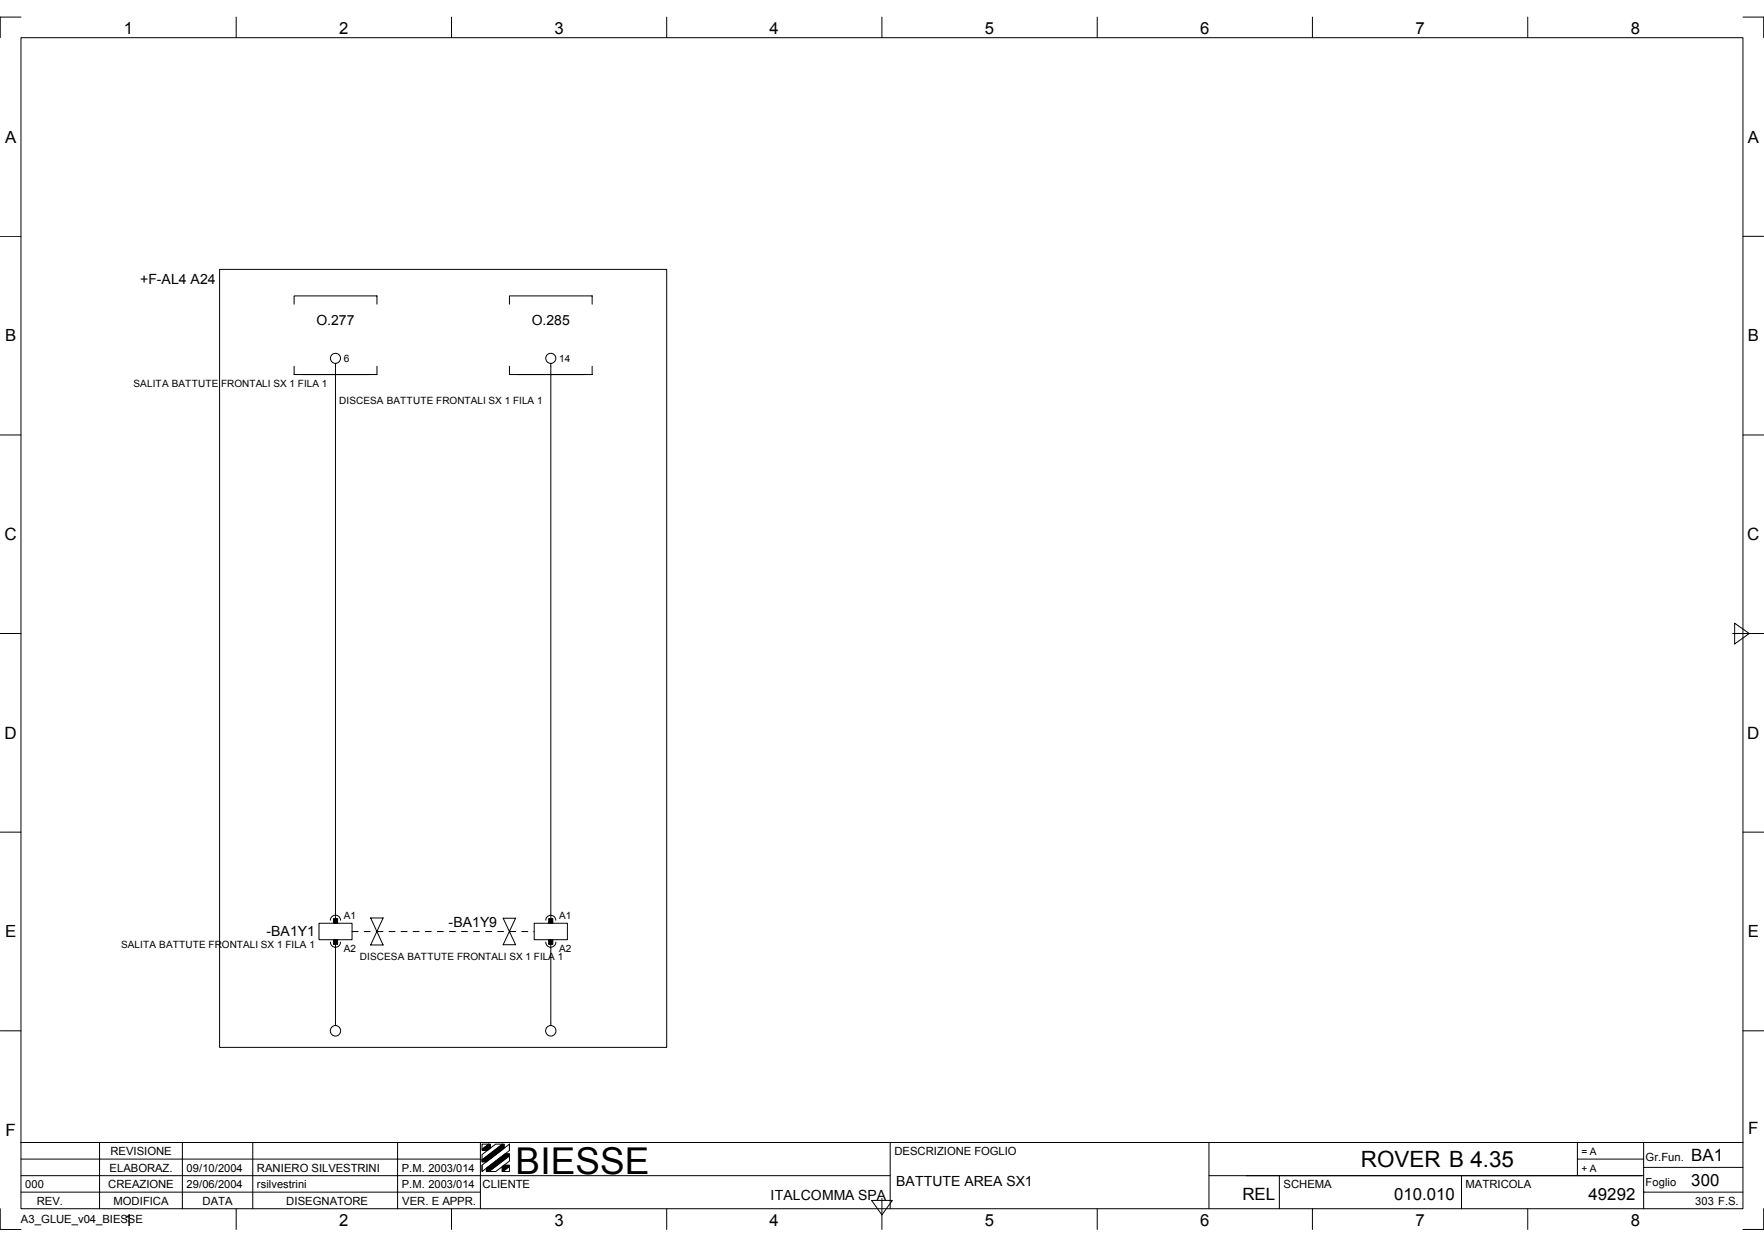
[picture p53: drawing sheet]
<svg xmlns="http://www.w3.org/2000/svg" width="297mm" height="210mm" viewBox="0 0 297 210" stroke-linecap="round" stroke-linejoin="round" font-family="sans-serif">
<defs><g id="words">
<text font-size="6.2" x="86.8" y="197.7">BIESSE</text>
<text font-size="3.8" x="229.2" y="196.7">ROVER B 4.35</text>
<g font-size="2.9">
<text x=".8" y="91">C</text>
<text x="294.2" y="91">C</text>
<text x=".8" y="124.4">D</text>
<text x="294.2" y="124.4">D</text>
<text x=".9" y="191.3">F</text>
<text x="294.4" y="191">F</text>
<text x="284.8" y="195.6">BA1</text>
<text x="209.2" y="202.2">REL</text>
</g>
<g font-size="2.8">
<text x="20.9" y="5.7">1</text>
<text x="57.1" y="5.7">2</text>
<text x="93.4" y="5.7">3</text>
<text x="129.6" y="5.7">4</text>
<text x="165.8" y="5.7">5</text>
<text x="202.1" y="5.7">6</text>
<text x="238.3" y="5.7">7</text>
<text x="274.6" y="5.7">8</text>
<text x=".8" y="24.1">A</text>
<text x="294.3" y="24.1">A</text>
<text x=".8" y="57.5">B</text>
<text x="294.3" y="57.5">B</text>
<text x=".8" y="157.9">E</text>
<text x="294.3" y="157.9">E</text>
<text x="234.7" y="202.2">010.010</text>
<text x="267.5" y="202.2">49292</text>
<text x="284.8" y="199.8">300</text>
<text x="20.9" y="206.5">1</text>
<text x="57.1" y="206.5">2</text>
<text x="93.4" y="206.5">3</text>
<text x="129.6" y="206.5">4</text>
<text x="165.8" y="206.5">5</text>
<text x="202.1" y="206.5">6</text>
<text x="238.3" y="206.5">7</text>
<text x="274.6" y="206.5">8</text>
</g>
<g font-size="2.4">
<text x="23.6" y="47.8">+F-AL4 A24</text>
<text x="53.3" y="54.8">O.277</text>
<text x="89.5" y="54.8">O.285</text>
<text x="44.9" y="157.6">-BA1Y1</text>
<text x="75.5" y="156.2">-BA1Y9</text>
<text x="129.8" y="202.2">ITALCOMMA SPA</text>
<text x="150.9" y="199.7">BATTUTE AREA SX1</text>
</g>
<g font-size="1.9">
<text x="18.4" y="197.4">ELABORAZ.</text>
<text x="18.6" y="194.6">REVISIONE</text>
<text x="31.4" y="197.4">09/10/2004</text>
<text x="43.3" y="197.4">RANIERO SILVESTRINI</text>
<text x="67.6" y="197.4">P.M. 2003/014</text>
<text x="150.6" y="194.6">DESCRIZIONE FOGLIO</text>
<text x="277.1" y="195.6">Gr.Fun.</text>
<text x="4.2" y="200.1">000</text>
<text x="6.2" y="202.9">REV.</text>
<text x="18.2" y="200.1">CREAZIONE</text>
<text x="19.1" y="202.9">MODIFICA</text>
<text x="31.4" y="200.1">29/06/2004</text>
<text x="34.1" y="202.9">DATA</text>
<text x="43.3" y="200.1">rsilvestrini</text>
<text x="48.2" y="202.9">DISEGNATORE</text>
<text x="67.6" y="200.1">P.M. 2003/014</text>
<text x="67.7" y="202.9">VER. E APPR.</text>
<text x="81.3" y="200.1">CLIENTE</text>
<text x="216.1" y="200.1">SCHEMA</text>
<text x="246.8" y="200.1">MATRICOLA</text>
<text x="277.1" y="199.8">Foglio</text>
<text x="285.5" y="202.9">303 F.S.</text>
<text x="3.5" y="206.1">A3_GLUE_v04_BIESSE</text>
</g>
<g font-size="1.7">
<text x="22.5" y="65.3">SALITA BATTUTE FRONTALI SX 1 FILA 1</text>
<text x="57.9" y="61.1">6</text>
<text x="94.1" y="61.1">14</text>
<text x="57.1" y="68.1">DISCESA BATTUTE FRONTALI SX 1 FILA 1</text>
<text x="57.9" y="154.8">A1</text>
<text x="94.1" y="154.8">A1</text>
<text x="20.4" y="159.7">SALITA BATTUTE FRONTALI SX 1 FILA 1</text>
<text x="57.9" y="160.4">A2</text>
<text x="60.6" y="161.8">DISCESA BATTUTE FRONTALI SX 1 FILA 1</text>
<text x="94.1" y="160.4">A2</text>
<text x="266.3" y="194.6">= A</text>
<text x="266.3" y="197.4">+ A</text>
</g>
</g></defs>
<g fill="none" stroke="#000" stroke-width=".17">
<path d="M3.5 6.3h290v197.3h-290zM3.5 2.9h-3.5v3.4M39.8 2.9v3.4M76 2.9v3.4M112.3 2.9v3.4M148.5 2.9v3.4M184.8 2.9v3.4M221 2.9v3.4M257.3 2.9v3.4M293.5 2.9h3.5v3.4M0 39.8h3.5M293.5 39.8h3.5"/>
<path d="M37 45.4h75.3v131h-75.3zM49.5 51.2v-1.4h14v1.4M85.8 51.2v-1.4h13.9v1.4M0 73.3h3.5M49.5 61.7v1.4h14v-1.4M56.5 61.2v94.3M85.8 61.7v1.4h13.9v-1.4M92.7 61.2v94.3M293.5 73.3h3.5M0 106.7h3.5M291.8 106.7h5.2M292.1 105l2.5 1.7-2.5 1.8z"/>
<path d="M0 140.2h3.5M53.7 155.5h5.6v2.8h-5.6zM55.6 155a.87 .87 0 0 1 .9-.8 .87 .87 0 0 1 .9 .8M55.6 158.7a.85 .85 0 0 0 .9 .9 .85 .85 0 0 0 .8-.9M56.5 158.3v14.5M62.4 154.6l2.1 4.6h-2.1l2.1-4.6zM84.7 154.7h2.1l-2.1 4.5h2.1zM90 155.5h5.5v2.8h-5.5zM91.9 155a.85 .85 0 0 1 .8-.8 .85 .85 0 0 1 .9 .8M91.9 158.7a.85 .85 0 0 0 .8 .9 .85 .85 0 0 0 .9-.9M92.7 158.3v14.5M293.5 140.2h3.5"/>
<path d="M0 173.7h3.5M293.5 173.7h3.5M3.5 192.5h290M3.5 198.1h146.4M3.5 195.3h77.4M16.8 192.5v11.1M30.7 192.5v11.1M42.6 192.5v11.1M66.9 192.5v11.1M80.9 192.5v11.1M81.2 196.3l4.6-3.6v1.1l-4.6 3.6zM81.2 194.5l2.3-1.8h1.1l-3.4 2.7z"/>
<path d="M81.2 192.7h1.1l-1.1 .9zM81.2 195.4v.3M81.2 196.3v1M82.3 197.4l3.5-2.7v.9l-2.3 1.8zM84.7 197.4l1.1-.9v.9zM85.8 192.7v1.1M149.9 192.5v11.1M203.6 198.1h73.2M203.6 192.5v11.1M215.4 198.1v5.5M246.1 198.1v5.5M265.6 195.3h11.2"/>
<path d="M265.6 192.5v5.6M276.8 192.5v11.1M276.8 196.7h16.7M0 203.6v3.5h3.5M3.5 200.8h77.4M39.8 203.6v3.5M76 203.6v3.5M112.3 203.6v3.5M146.8 202.2h3.5l-1.8 2.5zM148.5 201.9v5.2M184.8 203.6v3.5M221 203.6v3.5"/>
<path d="M257.3 203.6v3.5M276.8 200.8h16.7M297 203.6v3.5h-3.5"/>
<circle cx="56.5" cy="60.4" r=".85"/>
<circle cx="92.7" cy="60.4" r=".85"/>
<circle cx="56.5" cy="173.6" r=".88"/>
<circle cx="92.7" cy="173.6" r=".88"/>
</g>
<g fill="#000" stroke="#000" stroke-width=".17">
<path d="M56.2 154.7h.7v.8h-.7z" fill-rule="evenodd"/>
<path d="M56.2 158.3h.7v.8h-.7z" fill-rule="evenodd"/>
<path d="M92.4 154.7h.7v.8h-.7z" fill-rule="evenodd"/>
<path d="M92.4 158.3h.7v.8h-.7z" fill-rule="evenodd"/>
<path d="M81.2 193.6l1.1-.9h.3v.7l-.5 .4h-.9z" fill-rule="evenodd"/>
<path d="M81.9 196.8l3.2-2.4h.7v.3l-3.5 2.7h-.4z" fill-rule="evenodd"/>
<path d="M81.2 195.4l3.4-2.7h.3v.7l-3 2.3h-.7z" fill-rule="evenodd"/>
<path d="M84.5 196.6l.4-.3h.9v.2l-1.1 .9h-.2z" fill-rule="evenodd"/>
</g>
<path d="M59.3 156.9h4.2M63.5 156.9h26.5" fill="none" stroke="#000" stroke-width=".17" stroke-dasharray="1 1 1 1 1 1 1 1"/>
<use href="#words"/>
</svg>
